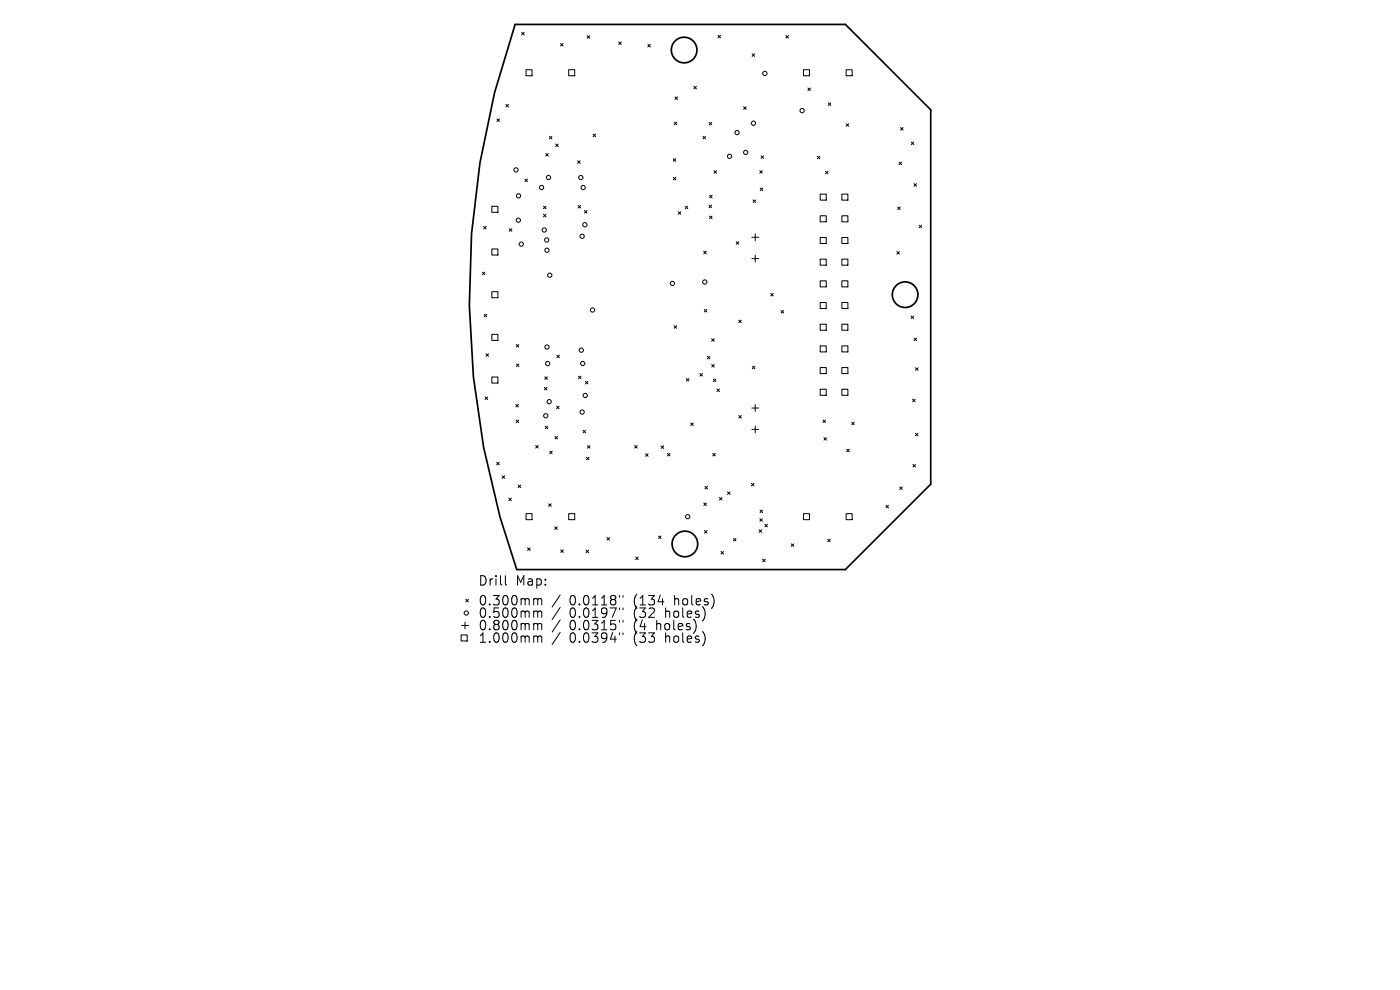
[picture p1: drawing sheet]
<svg xmlns="http://www.w3.org/2000/svg" width="297mm" height="210mm" viewBox="0 0 297 210" stroke-linecap="round" stroke-linejoin="round" font-family="sans-serif">
<defs><g id="words">
<g font-size="2.8">
<text x="101.4" y="124.5">Drill</text>
<text x="109.4" y="124.5">Map:</text>
<text x="101.4" y="128.7">0.300mm</text>
<text x="101.4" y="131.3">0.500mm</text>
<text x="120.8" y="128.7">0.0118&quot;</text>
<text x="120.8" y="131.3">0.0197&quot;</text>
<text x="134.5" y="128.7">(134</text>
<text x="134.5" y="131.3">(32</text>
<text x="141.4" y="131.3">holes)</text>
<text x="143.3" y="128.7">holes)</text>
<text x="101.4" y="134">0.800mm</text>
<text x="101.4" y="136.6">1.000mm</text>
<text x="120.8" y="134">0.0315&quot;</text>
<text x="120.8" y="136.6">0.0394&quot;</text>
<text x="134.5" y="134">(4</text>
<text x="134.5" y="136.6">(33</text>
<text x="139.5" y="134">holes)</text>
<text x="141.4" y="136.6">holes)</text>
</g>
</g></defs>
<g fill="none" stroke="#000" stroke-width=".36">
<path d="M109.3 5.2h70l18.1 18.1v79.4l-18.1 18.1h-69.7l-3.5-11.1-3.5-14.8-2.2-15-.8-15.1 .4-15.2 1.8-15 3.1-14.9z"/>
<circle cx="145.1" cy="10.6" r="2.72"/>
<circle cx="192" cy="62.5" r="2.72"/>
<circle cx="145.3" cy="115.4" r="2.72"/>
</g>
<g fill="none" stroke="#000" stroke-width=".21">
<path d="M110.7 6.9l.5 .5M111.2 6.9l-.5 .5M111.6 14.8h1.3v1.3h-1.3zM118.9 9.2l.6 .6M119.5 9.2l-.6 .6M120.6 14.8h1.3v1.3h-1.3zM124.6 7.6l.5 .5M125.1 7.6l-.5 .5M131.2 8.9l.6 .5M131.8 8.9l-.6 .5M137.4 9.4l.6 .6M138 9.4l-.6 .6"/>
<path d="M147.2 18.3l.5 .6M147.7 18.3l-.5 .6M152.3 7.5l.6 .5M152.9 7.5l-.6 .5M159.6 11.4l.5 .6M160.1 11.4l-.5 .6M166.7 7.5l.6 .6M167.3 7.5l-.6 .6M170.4 14.8h1.3v1.3h-1.3zM171.4 18.7l.5 .5M171.9 18.7l-.5 .5M179.5 14.8h1.3v1.3h-1.3z"/>
<path d="M105.4 25.2l.6 .6M106 25.2l-.6 .6M107.3 22.1l.6 .6M107.9 22.1l-.6 .6M111.4 38l.5 .5M111.9 38l-.5 .5M115.8 32.6l.5 .5M116.3 32.6l-.5 .5M116.5 28.9l.6 .6M117.1 28.9l-.6 .6M117.9 30.6l.5 .5M118.4 30.6l-.5 .5"/>
<path d="M122.5 34.1l.6 .6M123.1 34.1l-.6 .6M125.8 28.5l.6 .5M126.4 28.5l-.6 .5M142.8 33.7l.6 .5M142.8 37.6l.6 .6M143 25.9l.6 .6M143.2 20.6l.5 .5M143.4 33.7l-.6 .5M143.4 37.6l-.6 .6M143.6 25.9l-.6 .6M143.7 20.6l-.5 .5"/>
<path d="M149.1 28.9l.6 .6M149.7 28.9l-.6 .6M150.4 26l.6 .5M151 26l-.6 .5M151.5 36.2l.5 .5M152 36.2l-.5 .5M157.8 22.7l.5 .5M158.3 22.7l-.5 .5M161.2 36.2l.5 .5M161.3 39.9l.5 .5M161.5 33.1l.5 .5M161.7 36.2l-.5 .5"/>
<path d="M161.8 39.9l-.5 .5M162 33.1l-.5 .5M173.4 33.1l.5 .6M173.9 33.1l-.5 .6M175.1 36.3l.6 .6M175.7 36.3l-.6 .6M175.7 21.8l.5 .6M176.2 21.8l-.5 .6M179.5 26.3l.6 .5M180.1 26.3l-.6 .5M190.7 34.4l.6 .5M191 27.1l.6 .5"/>
<path d="M191.3 34.4l-.6 .5M191.6 27.1l-.6 .5M193.3 30.1l.6 .6M193.9 30.1l-.6 .6M193.9 39l.5 .5M194.4 39l-.5 .5M102.3 57.7l.6 .6M102.6 48l.5 .6M102.9 57.7l-.6 .6M103.1 48l-.5 .6M104.3 43.8h1.3v1.2h-1.3zM104.3 52.8h1.3v1.3h-1.3z"/>
<path d="M108 48.5l.6 .6M108.6 48.5l-.6 .6M115.3 43.7l.5 .6M115.3 45.5l.5 .5M115.8 43.7l-.5 .6M115.8 45.5l-.5 .5M122.6 43.6l.6 .5M123.2 43.6l-.6 .5M124 44.7l.5 .5M124.5 44.7l-.5 .5M143.9 44.9l.5 .6M144.4 44.9l-.5 .6"/>
<path d="M145.4 43.7l.5 .6M145.9 43.7l-.5 .6M149.3 53.3l.5 .5M149.8 53.3l-.5 .5M150.4 43.5l.6 .6M150.5 45.8l.6 .6M150.5 41.4l.6 .6M151 43.5l-.6 .6M151.1 45.8l-.6 .6M151.1 41.4l-.6 .6M156.2 51.3l.5 .5M156.7 51.3l-.5 .5"/>
<path d="M159.5 50.3h1.4M159.5 54.9h1.4M159.8 42.4l.5 .6M160.2 49.6v1.5M160.2 54.1v1.5M160.3 42.4l-.5 .6M174 41.2h1.3v1.3h-1.3zM174 45.8h1.3v1.3h-1.3zM174 50.4h1.3v1.3h-1.3zM174 55h1.3v1.3h-1.3zM174 59.6h1.3v1.3h-1.3zM178.6 41.2h1.3v1.3h-1.3z"/>
<path d="M178.6 45.8h1.3v1.3h-1.3zM178.6 50.4h1.3v1.3h-1.3zM178.6 55h1.3v1.3h-1.3zM178.6 59.6h1.3v1.3h-1.3zM190.3 53.4l.5 .5M190.4 43.9l.6 .6M190.8 53.4l-.5 .5M191 43.9l-.6 .6M195 47.8l.5 .5M195.5 47.8l-.5 .5M102.7 66.7l.6 .5M103.1 75l.5 .6"/>
<path d="M103.3 66.7l-.6 .5M103.6 75l-.5 .6M104.3 61.9h1.3v1.3h-1.3zM104.3 70.9h1.3v1.3h-1.3zM104.3 80h1.3v1.3h-1.3zM109.5 73.1l.6 .5M109.6 77.2l.5 .6M110.1 73.1l-.6 .5M110.1 77.2l-.5 .6M115.6 79.9l.5 .6M116.1 79.9l-.5 .6M118.1 75.3l.6 .6"/>
<path d="M118.7 75.3l-.6 .6M122.7 79.8l.6 .5M123.3 79.8l-.6 .5M143 69.1l.6 .5M143.6 69.1l-.6 .5M148.5 79.2l.5 .6M149 79.2l-.5 .6M149.4 65.6l.6 .6M150 65.6l-.6 .6M150.1 75.6l.5 .5M150.6 75.6l-.5 .5M151 71.9l.5 .5"/>
<path d="M151 77.3l.5 .6M151.5 71.9l-.5 .5M151.5 77.3l-.5 .6M156.7 67.9l.6 .6M157.3 67.9l-.6 .6M159.6 77.7l.5 .5M160.1 77.7l-.5 .5M163.5 62.2l.5 .6M164 62.2l-.5 .6M165.7 65.9l.6 .5M166.3 65.9l-.6 .5M174 64.2h1.3v1.3h-1.3z"/>
<path d="M174 68.8h1.3v1.3h-1.3zM174 73.4h1.3v1.3h-1.3zM174 78h1.3v1.3h-1.3zM178.6 64.2h1.3v1.3h-1.3zM178.6 68.8h1.3v1.3h-1.3zM178.6 73.4h1.3v1.3h-1.3zM178.6 78h1.3v1.3h-1.3zM193.3 67l.5 .6M193.8 67l-.5 .6M193.9 71.7l.6 .6M194.2 78l.6 .6M194.5 71.7l-.6 .6"/>
<path d="M194.8 78l-.6 .6M102.9 84.2l.6 .6M103.5 84.2l-.6 .6M105.4 98.1l.5 .5M105.9 98.1l-.5 .5M109.4 85.8l.6 .5M109.5 89.1l.5 .5M110 85.8l-.6 .5M110 89.1l-.5 .5M113.6 94.5l.6 .5M114.2 94.5l-.6 .5M115.5 82.2l.5 .5"/>
<path d="M115.7 90.4l.5 .5M116 82.2l-.5 .5M116.2 90.4l-.5 .5M116.6 95.7l.6 .6M117.2 95.7l-.6 .6M117.7 92.6l.6 .5M118.1 86.2l.5 .5M118.3 92.6l-.6 .5M118.6 86.2l-.5 .5M123.7 91.3l.5 .5M124.2 80.9l.5 .5M124.2 91.3l-.5 .5"/>
<path d="M124.4 97l.6 .5M124.6 94.5l.6 .6M124.7 80.9l-.5 .5M125 97l-.6 .5M125.2 94.5l-.6 .6M134.6 94.5l.6 .6M135.2 94.5l-.6 .6M137 96.3l.5 .5M137.5 96.3l-.5 .5M140.2 94.6l.6 .5M140.8 94.6l-.6 .5M141.6 96.2l.5 .5"/>
<path d="M142.1 96.2l-.5 .5M145.6 80.3l.5 .5M146.1 80.3l-.5 .5M146.5 89.7l.6 .6M147.1 89.7l-.6 .6M151.2 96.2l.5 .5M151.3 80.4l.6 .6M151.7 96.2l-.5 .5M151.9 80.4l-.6 .6M152.1 82.5l.5 .6M152.6 82.5l-.5 .6M156.7 88.1l.6 .6"/>
<path d="M157.3 88.1l-.6 .6M159.5 86.6h1.4M159.5 91.1h1.4M160.2 85.8v1.5M160.2 90.4v1.4M174 82.6h1.3v1.3h-1.3zM174.6 89.1l.5 .5M174.8 92.8l.5 .6M175.1 89.1l-.5 .5M175.3 92.8l-.5 .6M178.6 82.6h1.3v1.3h-1.3zM179.6 95.3l.6 .5"/>
<path d="M180.2 95.3l-.6 .5M180.7 89.6l.5 .5M181.2 89.6l-.5 .5M193.6 84.7l.5 .5M193.7 98.5l.5 .6M194.1 84.7l-.5 .5M194.2 91.9l.5 .5M194.2 98.5l-.5 .6M194.7 91.9l-.5 .5M106.5 100.9l.6 .6M107.1 100.9l-.6 .6M107.9 105.7l.6 .5"/>
<path d="M108.5 105.7l-.6 .5M109.9 102.9l.6 .5M110.5 102.9l-.6 .5M111.6 109h1.3v1.2h-1.3zM111.9 116.2l.6 .6M112.5 116.2l-.6 .6M116.4 106.9l.5 .5M116.9 106.9l-.5 .5M117.7 111.8l.5 .5M118.2 111.8l-.5 .5M119 116.6l.5 .6M119.5 116.6l-.5 .6"/>
<path d="M120.6 109h1.3v1.2h-1.3zM124.3 116.7l.6 .5M124.9 116.7l-.6 .5M128.8 114l.5 .6M129.3 114l-.5 .6M134.9 118.2l.5 .5M135.4 118.2l-.5 .5M139.7 113.7l.5 .6M140.2 113.7l-.5 .6M149.3 106.7l.6 .5M149.4 112.5l.6 .6M149.6 103.2l.5 .5"/>
<path d="M149.9 106.7l-.6 .5M150 112.5l-.6 .6M150.1 103.2l-.5 .5M152.6 105.5l.6 .6M153 117l.5 .5M153.2 105.5l-.6 .6M153.5 117l-.5 .5M154.3 104.3l.6 .6M154.9 104.3l-.6 .6M155.6 114.2l.5 .6M156.1 114.2l-.5 .6M159.4 102.5l.5 .6"/>
<path d="M159.9 102.5l-.5 .6M161.1 112.4l.5 .5M161.2 110l.5 .6M161.2 108.2l.6 .5M161.6 112.4l-.5 .5M161.7 110l-.5 .6M161.8 108.2l-.6 .5M161.8 118.6l.5 .6M162.3 111.2l.5 .6M162.3 118.6l-.5 .6M162.8 111.2l-.5 .6M167.9 115.4l.5 .5"/>
<path d="M168.4 115.4l-.5 .5M170.4 109h1.3v1.2h-1.3zM175.6 114.4l.5 .5M176.1 114.4l-.5 .5M179.5 109h1.3v1.2h-1.3zM187.9 107.2l.6 .5M188.5 107.2l-.6 .5M190.9 103.3l.5 .5M191.4 103.3l-.5 .5M97.8 134.7h1.3v1.3h-1.3zM97.9 132.7h1.5M98.6 132v1.4"/>
<path d="M98.8 127.1l.6 .6M99.4 127.1l-.6 .6M107.2 122.1v1.7l.3 .3M113.5 127h.3l.3 .3M113.5 129.6l.5 .1 .1 .2M113.5 132.3l.5 .1 .1 .2M113.5 134.9h.3l.3 .3M114.1 127.3l.3-.3 .4 .1 .1 1.2M114.1 127.3v1M114.1 129.9v1.1M114.1 132.6v1M114.1 135.2v1"/>
<path d="M114.1 129.9l.3-.3 .4 .1 .1 1.3M114.1 132.6l.3-.3 .4 .1 .1 1.2M114.1 135.2l.3-.3 .4 .1 .1 1.2M118.8 126.2l-1.7 2.6M118.8 128.9l-1.7 2.5M118.8 131.5l-1.7 2.6M118.8 134.2l-1.7 2.5M131.4 126.3v.4M131.4 129v.3M131.4 131.6v.4M131.4 134.2v.4M132.2 126.3v.4"/>
<path d="M132.2 129v.3M132.2 131.6v.4M132.2 134.2v.4"/>
<circle cx="162.3" cy="15.6" r=".45"/>
<circle cx="109.5" cy="36" r=".45"/>
<circle cx="114.9" cy="39.8" r=".45"/>
<circle cx="116.4" cy="37.6" r=".45"/>
<circle cx="123.2" cy="37.7" r=".45"/>
<circle cx="123.7" cy="39.8" r=".45"/>
<circle cx="154.8" cy="33.2" r=".45"/>
<circle cx="156.4" cy="28.1" r=".45"/>
<circle cx="158.2" cy="32.3" r=".45"/>
<circle cx="159.8" cy="26.1" r=".45"/>
<circle cx="170.2" cy="23.5" r=".45"/>
<circle cx="110" cy="46.7" r=".45"/>
<circle cx="110" cy="41.5" r=".45"/>
<circle cx="110.6" cy="51.8" r=".45"/>
<circle cx="115.5" cy="48.8" r=".45"/>
<circle cx="116" cy="50.9" r=".45"/>
<circle cx="116" cy="53.1" r=".45"/>
<circle cx="116.6" cy="58.4" r=".45"/>
<circle cx="123.5" cy="50.1" r=".45"/>
<circle cx="124.1" cy="47.7" r=".45"/>
<circle cx="149.5" cy="59.8" r=".45"/>
<circle cx="116" cy="73.6" r=".45"/>
<circle cx="116.2" cy="77.1" r=".45"/>
<circle cx="123.3" cy="74.3" r=".45"/>
<circle cx="123.6" cy="77.1" r=".45"/>
<circle cx="125.7" cy="65.8" r=".45"/>
<circle cx="142.6" cy="60.1" r=".45"/>
<circle cx="115.8" cy="88.2" r=".45"/>
<circle cx="116.5" cy="85.2" r=".45"/>
<circle cx="123.5" cy="87.4" r=".45"/>
<circle cx="124.1" cy="83.9" r=".45"/>
<circle cx="145.9" cy="109.6" r=".45"/>
<circle cx="98.9" cy="130" r=".45"/>
</g>
<use href="#words"/>
</svg>
